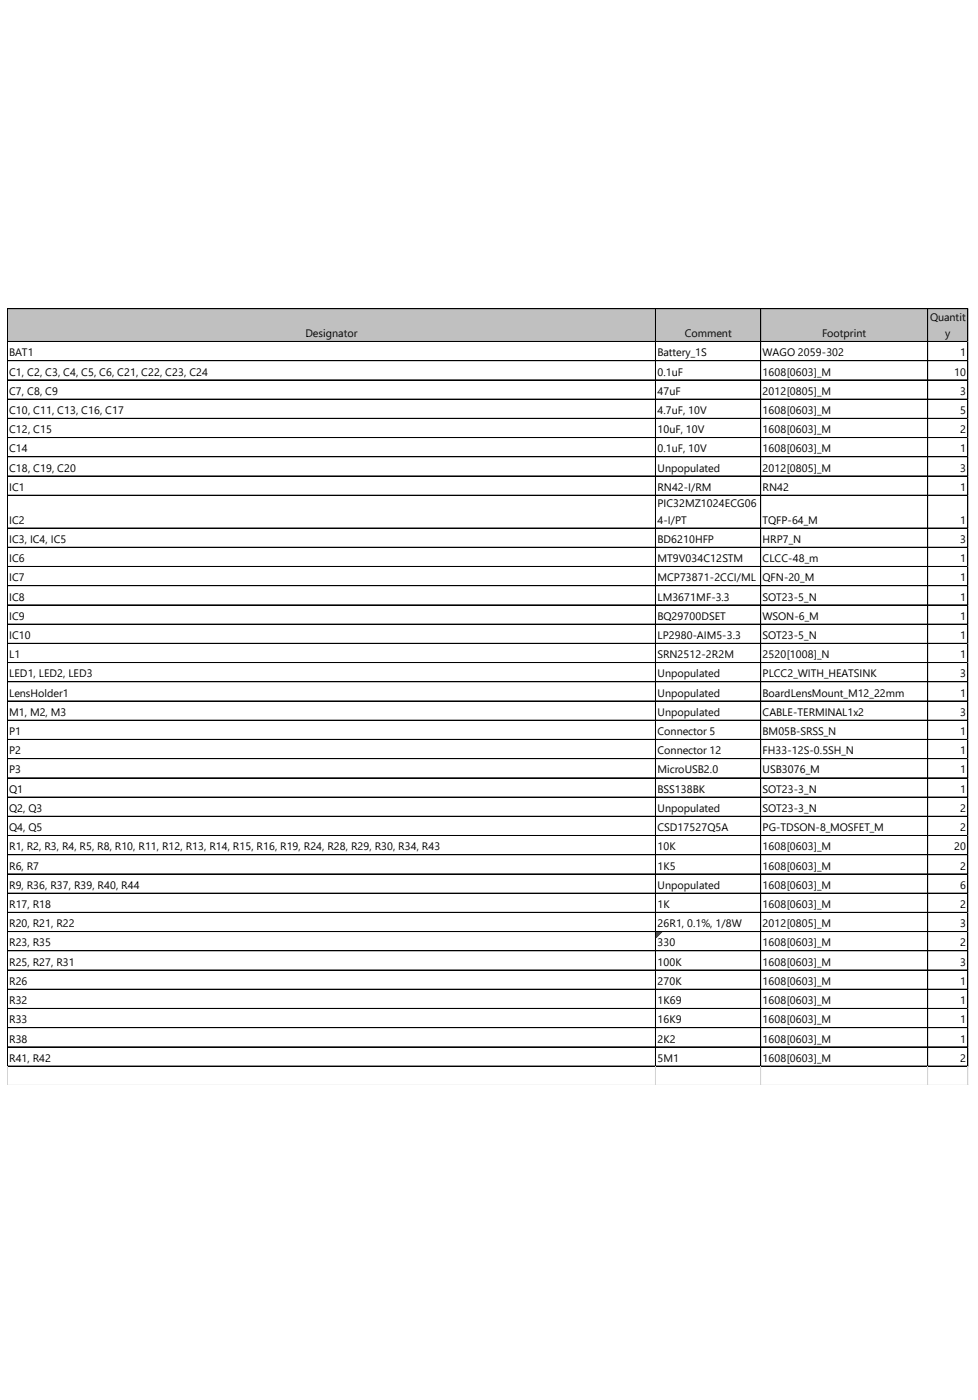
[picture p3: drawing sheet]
<svg xmlns="http://www.w3.org/2000/svg" width="201mm" height="288mm" viewBox="0 0 201 288" stroke-linecap="round" stroke-linejoin="round" font-family="sans-serif">
<defs><g id="words">
<g font-size="2.2">
<text x="191.2" y="65.9">Quantit</text>
<text x="62.8" y="69.3">Designator</text>
<text x="140.8" y="69.3">Comment</text>
<text x="169" y="69.3">Footprint</text>
<text x="194.4" y="69.3">y</text>
<text x="1.9" y="73.3">BAT1</text>
<text x="1.9" y="77.2">C1, C2, C3, C4, C5, C6, C21, C22, C23, C24</text>
<text x="135.2" y="73.3">Battery_1S</text>
<text x="135.2" y="77.2">0.1uF</text>
<text x="156.8" y="73.3">WAGO 2059-302</text>
<text x="156.8" y="77.2">1608[0603]_M</text>
<text x="196.2" y="77.2">10</text>
<text x="197.4" y="73.3">1</text>
<text x="1.9" y="81.2">C7, C8, C9</text>
<text x="135.2" y="81.2">47uF</text>
<text x="156.8" y="81.2">2012[0805]_M</text>
<text x="197.4" y="81.2">3</text>
<text x="1.9" y="85.1">C10, C11, C13, C16, C17</text>
<text x="1.9" y="89.1">C12, C15</text>
<text x="135.2" y="85.1">4.7uF, 10V</text>
<text x="135.2" y="89.1">10uF, 10V</text>
<text x="156.8" y="85.1">1608[0603]_M</text>
<text x="156.8" y="89.1">1608[0603]_M</text>
<text x="197.4" y="85.1">5</text>
<text x="197.4" y="89.1">2</text>
<text x="1.9" y="93">C14</text>
<text x="135.2" y="93">0.1uF, 10V</text>
<text x="156.8" y="93">1608[0603]_M</text>
<text x="197.4" y="93">1</text>
<text x="1.9" y="97">C18, C19, C20</text>
<text x="1.9" y="100.9">IC1</text>
<text x="135.2" y="97">Unpopulated</text>
<text x="135.2" y="100.9">RN42-I/RM</text>
<text x="156.8" y="97">2012[0805]_M</text>
<text x="156.8" y="100.9">RN42</text>
<text x="197.4" y="97">3</text>
<text x="197.4" y="100.9">1</text>
<text x="1.9" y="107.7">IC2</text>
<text x="135.2" y="104.3">PIC32MZ1024ECG06</text>
<text x="135.2" y="107.7">4-I/PT</text>
<text x="156.8" y="107.7">TQFP-64_M</text>
<text x="197.4" y="107.7">1</text>
<text x="1.9" y="111.6">IC3, IC4, IC5</text>
<text x="135.2" y="111.6">BD6210HFP</text>
<text x="156.8" y="111.6">HRP7_N</text>
<text x="197.4" y="111.6">3</text>
<text x="1.9" y="115.6">IC6</text>
<text x="1.9" y="119.5">IC7</text>
<text x="135.2" y="115.6">MT9V034C12STM</text>
<text x="135.2" y="119.5">MCP73871-2CCI/ML</text>
<text x="156.8" y="115.6">CLCC-48_m</text>
<text x="156.8" y="119.5">QFN-20_M</text>
<text x="197.4" y="115.6">1</text>
<text x="197.4" y="119.5">1</text>
<text x="1.9" y="123.5">IC8</text>
<text x="135.2" y="123.5">LM3671MF-3.3</text>
<text x="156.8" y="123.5">SOT23-5_N</text>
<text x="197.4" y="123.5">1</text>
<text x="1.9" y="127.4">IC9</text>
<text x="1.9" y="131.4">IC10</text>
<text x="135.2" y="127.4">BQ29700DSET</text>
<text x="135.2" y="131.4">LP2980-AIM5-3.3</text>
<text x="156.8" y="127.4">WSON-6_M</text>
<text x="156.8" y="131.4">SOT23-5_N</text>
<text x="197.4" y="127.4">1</text>
<text x="197.4" y="131.4">1</text>
<text x="1.9" y="135.3">L1</text>
<text x="135.2" y="135.3">SRN2512-2R2M</text>
<text x="156.8" y="135.3">2520[1008]_N</text>
<text x="197.4" y="135.3">1</text>
<text x="1.9" y="139.3">LED1, LED2, LED3</text>
<text x="1.9" y="143.2">LensHolder1</text>
<text x="135.2" y="139.3">Unpopulated</text>
<text x="135.2" y="143.2">Unpopulated</text>
<text x="156.8" y="139.3">PLCC2_WITH_HEATSINK</text>
<text x="156.8" y="143.2">BoardLensMount_M12_22mm</text>
<text x="197.4" y="139.3">3</text>
<text x="197.4" y="143.2">1</text>
<text x="1.9" y="147.2">M1, M2, M3</text>
<text x="135.2" y="147.2">Unpopulated</text>
<text x="156.8" y="147.2">CABLE-TERMINAL1x2</text>
<text x="197.4" y="147.2">3</text>
<text x="1.9" y="151.1">P1</text>
<text x="1.9" y="155.1">P2</text>
<text x="135.2" y="151.1">Connector 5</text>
<text x="135.2" y="155.1">Connector 12</text>
<text x="156.8" y="151.1">BM05B-SRSS_N</text>
<text x="156.8" y="155.1">FH33-12S-0.5SH_N</text>
<text x="197.4" y="151.1">1</text>
<text x="197.4" y="155.1">1</text>
<text x="1.9" y="159">P3</text>
<text x="135.2" y="159">MicroUSB2.0</text>
<text x="156.8" y="159">USB3076_M</text>
<text x="197.4" y="159">1</text>
<text x="1.9" y="163">Q1</text>
<text x="1.9" y="166.9">Q2, Q3</text>
<text x="135.2" y="163">BSS138BK</text>
<text x="135.2" y="166.9">Unpopulated</text>
<text x="156.8" y="163">SOT23-3_N</text>
<text x="156.8" y="166.9">SOT23-3_N</text>
<text x="197.4" y="163">1</text>
<text x="197.4" y="166.9">2</text>
<text x="1.9" y="170.9">Q4, Q5</text>
<text x="135.2" y="170.9">CSD17527Q5A</text>
<text x="156.8" y="170.9">PG-TDSON-8_MOSFET_M</text>
<text x="197.4" y="170.9">2</text>
<text x="1.9" y="174.8">R1, R2, R3, R4, R5, R8, R10, R11, R12, R13, R14, R15, R16, R19, R24, R28, R29, R30, R34, R43</text>
<text x="1.9" y="178.8">R6, R7</text>
<text x="135.2" y="174.8">10K</text>
<text x="135.2" y="178.8">1K5</text>
<text x="156.8" y="174.8">1608[0603]_M</text>
<text x="156.8" y="178.8">1608[0603]_M</text>
<text x="196.2" y="174.8">20</text>
<text x="197.4" y="178.8">2</text>
<text x="1.9" y="182.8">R9, R36, R37, R39, R40, R44</text>
<text x="135.2" y="182.8">Unpopulated</text>
<text x="156.8" y="182.8">1608[0603]_M</text>
<text x="197.4" y="182.8">6</text>
<text x="1.9" y="186.7">R17, R18</text>
<text x="1.9" y="190.7">R20, R21, R22</text>
<text x="135.2" y="186.7">1K</text>
<text x="135.2" y="190.7">26R1, 0.1%, 1/8W</text>
<text x="156.8" y="186.7">1608[0603]_M</text>
<text x="156.8" y="190.7">2012[0805]_M</text>
<text x="197.4" y="186.7">2</text>
<text x="197.4" y="190.7">3</text>
<text x="1.9" y="194.6">R23, R35</text>
<text x="135.2" y="194.6">330</text>
<text x="156.8" y="194.6">1608[0603]_M</text>
<text x="197.4" y="194.6">2</text>
<text x="1.9" y="198.6">R25, R27, R31</text>
<text x="1.9" y="202.5">R26</text>
<text x="135.2" y="198.6">100K</text>
<text x="135.2" y="202.5">270K</text>
<text x="156.8" y="198.6">1608[0603]_M</text>
<text x="156.8" y="202.5">1608[0603]_M</text>
<text x="197.4" y="198.6">3</text>
<text x="197.4" y="202.5">1</text>
<text x="1.9" y="206.5">R32</text>
<text x="135.2" y="206.5">1K69</text>
<text x="156.8" y="206.5">1608[0603]_M</text>
<text x="197.4" y="206.5">1</text>
<text x="1.9" y="210.4">R33</text>
<text x="1.9" y="214.4">R38</text>
<text x="135.2" y="210.4">16K9</text>
<text x="135.2" y="214.4">2K2</text>
<text x="156.8" y="210.4">1608[0603]_M</text>
<text x="156.8" y="214.4">1608[0603]_M</text>
<text x="197.4" y="210.4">1</text>
<text x="197.4" y="214.4">1</text>
<text x="1.9" y="218.3">R41, R42</text>
<text x="135.2" y="218.3">5M1</text>
<text x="156.8" y="218.3">1608[0603]_M</text>
<text x="197.4" y="218.3">2</text>
</g>
</g></defs>
<path d="M1.5 63.5h197.6v6.8h-197.6z" fill="#c0c0c0"/>
<path d="M134.9 191.6h1.2" fill="none" stroke="#008000" stroke-width=".21"/>
<path d="M134.9 191.6l1.2 .1z" fill="#008000"/>
<path d="M134.9 191.7h1.1" fill="none" stroke="#008000" stroke-width=".21"/>
<path d="M134.9 191.7l1.1 .1z" fill="#008000"/>
<path d="M134.9 191.8h1" fill="none" stroke="#008000" stroke-width=".21"/>
<path d="M134.9 191.8l1 .1z" fill="#008000"/>
<path d="M134.9 191.9h.9" fill="none" stroke="#008000" stroke-width=".21"/>
<path d="M134.9 191.9l.9 .1z" fill="#008000"/>
<path d="M134.9 192h.9" fill="none" stroke="#008000" stroke-width=".21"/>
<path d="M134.9 192h.9z" fill="#008000"/>
<path d="M134.9 192h.8" fill="none" stroke="#008000" stroke-width=".21"/>
<path d="M134.9 192l.8 .1z" fill="#008000"/>
<path d="M134.9 192.1h.7" fill="none" stroke="#008000" stroke-width=".21"/>
<path d="M134.9 192.1l.7 .1z" fill="#008000"/>
<path d="M134.9 192.2h.6" fill="none" stroke="#008000" stroke-width=".21"/>
<path d="M134.9 192.2l.6 .1z" fill="#008000"/>
<path d="M134.9 192.3h.5" fill="none" stroke="#008000" stroke-width=".21"/>
<path d="M134.9 192.3l.5 .1z" fill="#008000"/>
<path d="M134.9 192.4h.4" fill="none" stroke="#008000" stroke-width=".21"/>
<path d="M134.9 192.4l.4 .1z" fill="#008000"/>
<path d="M134.9 192.5h.4" fill="none" stroke="#008000" stroke-width=".21"/>
<path d="M134.9 192.5h.4z" fill="#008000"/>
<path d="M134.9 192.5h.3" fill="none" stroke="#008000" stroke-width=".21"/>
<path d="M134.9 192.5l.3 .1z" fill="#008000"/>
<path d="M134.9 192.6h.2" fill="none" stroke="#008000" stroke-width=".21"/>
<path d="M134.9 192.6l.2 .1z" fill="#008000"/>
<path d="M134.9 192.7h.1" fill="none" stroke="#008000" stroke-width=".21"/>
<path d="M134.9 192.7l.1 .1z" fill="#008000"/>
<path d="M134.9 192.8h.1" fill="none" stroke="#008000" stroke-width=".21"/>
<path d="M134.9 192.8v.1z" fill="#008000"/>
<g fill="none" stroke="#000" stroke-width=".21">
<path d="M1.5 63.5v155.8M1.6 70.2h197.5M1.6 70.3h197.5M1.6 74.2h197.5M1.6 78.1h197.5M134.8 63.5v155.8M156.4 63.5v155.8M190.7 63.5l.1 155.8M199 63.5v155.8M199.1 63.5h-197.5l-.1 155.8M1.6 82.1h197.5M1.6 86h197.5"/>
<path d="M1.6 86.1h197.5M1.6 90h197.5M1.6 93.9h197.5M1.6 94h197.5M1.6 97.9h197.5M1.6 101.8h197.5M1.6 101.9h197.5M1.6 108.6h197.5M1.6 112.5h197.5M1.6 112.6h197.5M1.6 116.5h197.5M1.6 120.4h197.5"/>
<path d="M1.6 120.5h197.5M1.6 124.4h197.5M1.6 128.3h197.5M1.6 132.3h197.5M1.6 136.2h197.5M1.6 136.3h197.5M1.6 140.2h197.5M1.6 144.1h197.5M1.6 144.2h197.5M1.6 148.1h197.5M1.6 152h197.5M1.6 152.1h197.5"/>
<path d="M1.6 156h197.5M1.6 159.9h197.5M1.6 163.9h197.5M1.6 167.8h197.5M1.6 167.9h197.5M1.6 171.8h197.5M1.6 175.7h197.5M1.6 175.8h197.5M1.6 179.7h197.5M1.6 183.6h197.5M1.6 183.7h197.5M1.6 187.6h197.5"/>
<path d="M1.6 191.5h197.5M1.6 191.6h197.5M1.6 195.5h197.5M1.6 199.4h197.5M1.6 199.5h197.5M1.6 203.4h197.5M1.6 207.4h197.5M1.6 211.3h197.5M1.6 215.3h197.5M1.6 219.2h197.5"/>
</g>
<path d="M199.1 63.5h.1M1.5 219.3v3.8M134.8 219.3v3.8M156.4 219.3v3.8M190.7 219.3v3.8M199 219.3v3.8" fill="none" stroke="#d4d4d4" stroke-width=".21"/>
<path d="M199.1 70.2h.1" fill="none" stroke="#d4d4d4" stroke-width=".21"/>
<path d="M199.1 74.2h.1" fill="none" stroke="#d4d4d4" stroke-width=".21"/>
<path d="M199.1 78.1h.1" fill="none" stroke="#d4d4d4" stroke-width=".21"/>
<path d="M199.1 82.1h.1" fill="none" stroke="#d4d4d4" stroke-width=".21"/>
<path d="M199.1 86h.1" fill="none" stroke="#d4d4d4" stroke-width=".21"/>
<path d="M199.1 90h.1" fill="none" stroke="#d4d4d4" stroke-width=".21"/>
<path d="M199.1 93.9h.1" fill="none" stroke="#d4d4d4" stroke-width=".21"/>
<path d="M199.1 97.9h.1" fill="none" stroke="#d4d4d4" stroke-width=".21"/>
<path d="M199.1 101.8h.1" fill="none" stroke="#d4d4d4" stroke-width=".21"/>
<path d="M199.1 108.6h.1" fill="none" stroke="#d4d4d4" stroke-width=".21"/>
<path d="M199.1 112.5h.1" fill="none" stroke="#d4d4d4" stroke-width=".21"/>
<path d="M199.1 116.5h.1" fill="none" stroke="#d4d4d4" stroke-width=".21"/>
<path d="M199.1 120.4h.1" fill="none" stroke="#d4d4d4" stroke-width=".21"/>
<path d="M199.1 124.4h.1" fill="none" stroke="#d4d4d4" stroke-width=".21"/>
<path d="M199.1 128.3h.1" fill="none" stroke="#d4d4d4" stroke-width=".21"/>
<path d="M199.1 132.3h.1" fill="none" stroke="#d4d4d4" stroke-width=".21"/>
<path d="M199.1 136.2h.1" fill="none" stroke="#d4d4d4" stroke-width=".21"/>
<path d="M199.1 140.2h.1" fill="none" stroke="#d4d4d4" stroke-width=".21"/>
<path d="M199.1 144.1h.1" fill="none" stroke="#d4d4d4" stroke-width=".21"/>
<path d="M199.1 148.1h.1" fill="none" stroke="#d4d4d4" stroke-width=".21"/>
<path d="M199.1 152h.1" fill="none" stroke="#d4d4d4" stroke-width=".21"/>
<path d="M199.1 156h.1" fill="none" stroke="#d4d4d4" stroke-width=".21"/>
<path d="M199.1 159.9h.1" fill="none" stroke="#d4d4d4" stroke-width=".21"/>
<path d="M199.1 163.9h.1" fill="none" stroke="#d4d4d4" stroke-width=".21"/>
<path d="M199.1 167.8h.1" fill="none" stroke="#d4d4d4" stroke-width=".21"/>
<path d="M199.1 171.8h.1" fill="none" stroke="#d4d4d4" stroke-width=".21"/>
<path d="M199.1 175.7h.1" fill="none" stroke="#d4d4d4" stroke-width=".21"/>
<path d="M199.1 179.7h.1" fill="none" stroke="#d4d4d4" stroke-width=".21"/>
<path d="M199.1 183.6h.1" fill="none" stroke="#d4d4d4" stroke-width=".21"/>
<path d="M199.1 187.6h.1" fill="none" stroke="#d4d4d4" stroke-width=".21"/>
<path d="M199.1 191.5h.1" fill="none" stroke="#d4d4d4" stroke-width=".21"/>
<path d="M199.1 195.5h.1" fill="none" stroke="#d4d4d4" stroke-width=".21"/>
<path d="M199.1 199.4h.1" fill="none" stroke="#d4d4d4" stroke-width=".21"/>
<path d="M199.1 203.4h.1" fill="none" stroke="#d4d4d4" stroke-width=".21"/>
<path d="M199.1 207.4h.1" fill="none" stroke="#d4d4d4" stroke-width=".21"/>
<path d="M199.1 211.3h.1" fill="none" stroke="#d4d4d4" stroke-width=".21"/>
<path d="M199.1 215.3h.1" fill="none" stroke="#d4d4d4" stroke-width=".21"/>
<path d="M199.1 219.2h.1" fill="none" stroke="#d4d4d4" stroke-width=".21"/>
<use href="#words"/>
</svg>
